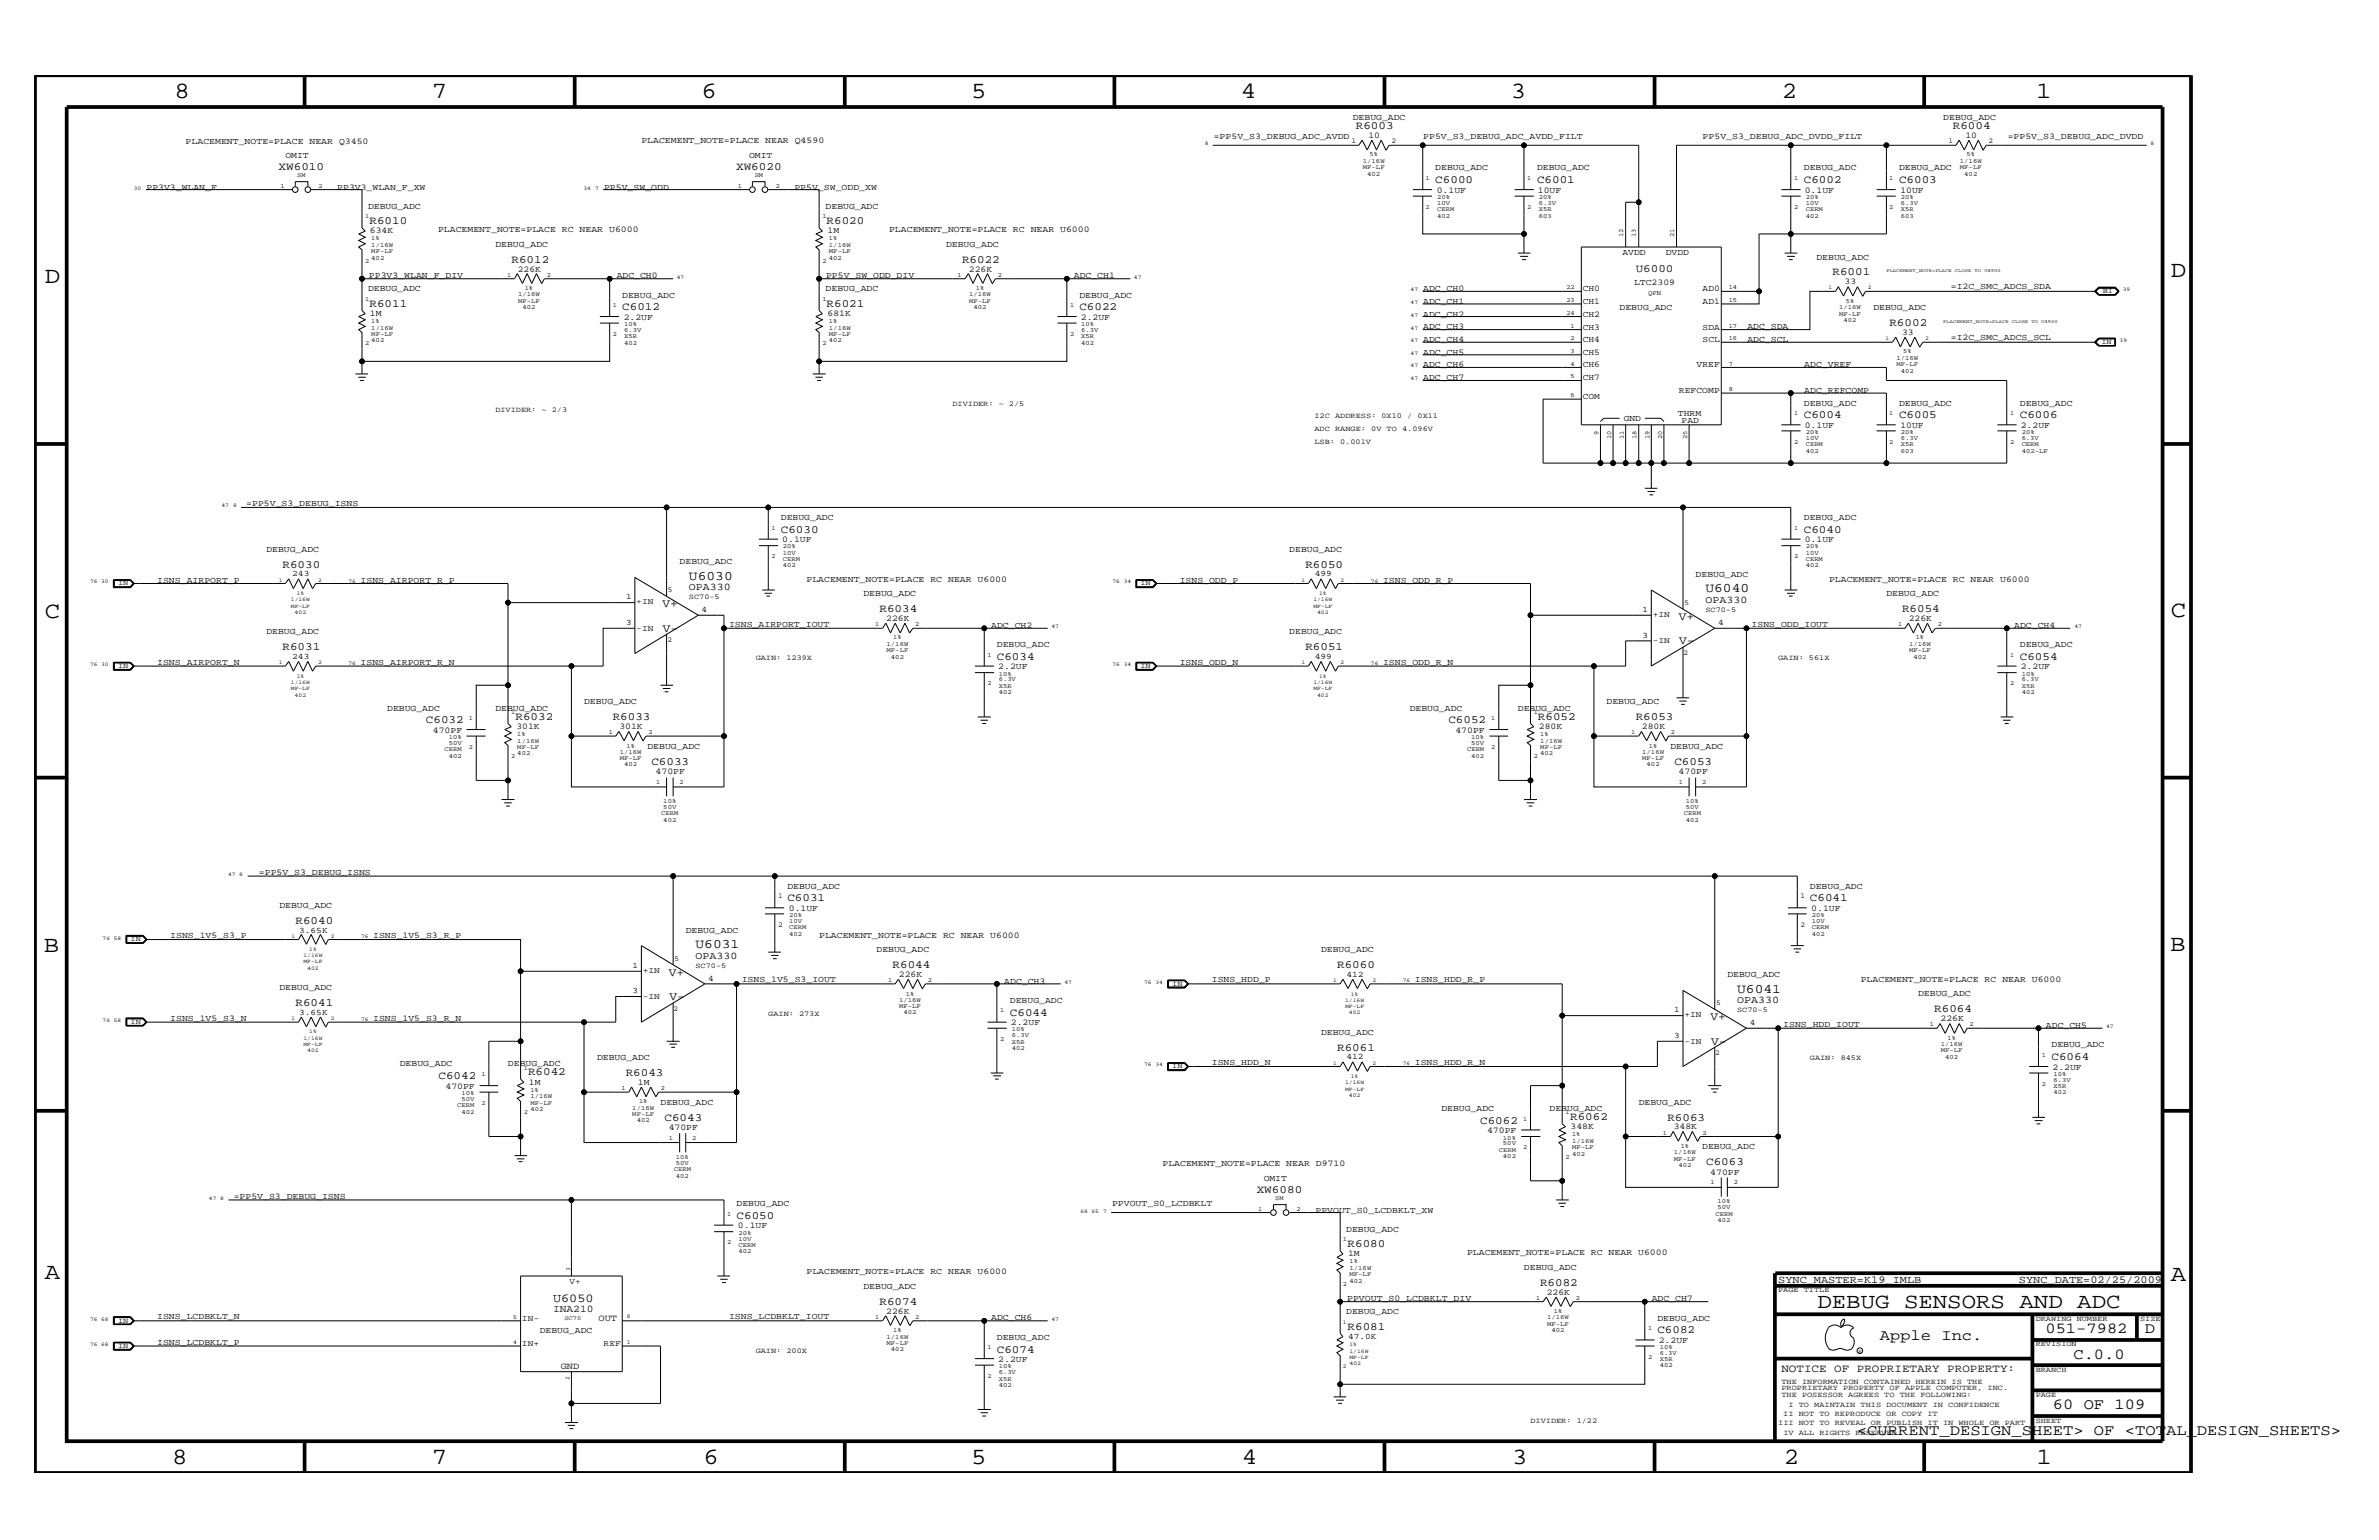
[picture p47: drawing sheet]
<svg xmlns="http://www.w3.org/2000/svg" width="432mm" height="279mm" viewBox="0 0 432 279" stroke-linecap="round" stroke-linejoin="round" font-family="sans-serif">
<defs><g id="words">
<g font-size="4.2">
<text x="31.7" y="17.8">8</text>
<text x="78.4" y="17.8">7</text>
<text x="127.3" y="17.8">6</text>
<text x="176.3" y="17.8">5</text>
<text x="225.2" y="17.8">4</text>
<text x="274.2" y="17.8">3</text>
<text x="323.4" y="17.8">2</text>
<text x="369.6" y="17.8">1</text>
<text x="8.1" y="51.3">D</text>
<text x="394" y="50.3">D</text>
<text x="8.1" y="112.1">C</text>
<text x="394" y="111.9">C</text>
<text x="8" y="172.7">B</text>
<text x="393.9" y="172.5">B</text>
<text x="8.1" y="232">A</text>
<text x="394" y="232.4">A</text>
<text x="31.2" y="265.6">8</text>
<text x="78.4" y="265.6">7</text>
<text x="127.7" y="265.6">6</text>
<text x="176.3" y="265.6">5</text>
<text x="225.4" y="265.6">4</text>
<text x="274.5" y="265.6">3</text>
<text x="323.8" y="265.6">2</text>
<text x="369.7" y="265.6">1</text>
</g>
<text font-size="3.9" x="329.9" y="237.3">DEBUG SENSORS AND ADC</text>
<g font-size="2.8">
<text x="341.2" y="243.1">Apple Inc.</text>
<text x="371.3" y="241.9">051-7982</text>
<text x="389.3" y="241.9">D</text>
<text x="376.3" y="246.5">C.0.0</text>
<text x="372.6" y="255.7">60 OF 109</text>
<text x="337.1" y="260.4">&lt;CURRENT_DESIGN_SHEET&gt; OF &lt;TOTAL_DESIGN_SHEETS&gt;</text>
</g>
<g font-size="2.4">
<text x="125.1" y="105.2">U6030</text>
<text x="309.5" y="107.5">U6040</text>
<text x="126.2" y="172.1">U6031</text>
<text x="315.3" y="180.1">U6041</text>
</g>
<text font-size="2.2" x="100.4" y="236.2">U6050</text>
<g font-size="2.1">
<text x="120.2" y="110.2">V+</text>
<text x="304.7" y="112.5">V+</text>
<text x="120.3" y="114.6">V-</text>
<text x="304.8" y="116.9">V-</text>
<text x="121.4" y="177.1">V+</text>
<text x="121.5" y="181.4">V-</text>
<text x="310.5" y="185.1">V+</text>
<text x="310.6" y="189.5">V-</text>
</g>
<g font-size="2">
<text x="246.1" y="23.5">R6003</text>
<text x="354.5" y="23.5">R6004</text>
<text x="50.5" y="30.8">XW6010</text>
<text x="133.6" y="30.8">XW6020</text>
<text x="260.5" y="33.2">C6000</text>
<text x="279" y="33.2">C6001</text>
<text x="327.4" y="33.2">C6002</text>
<text x="344.7" y="33.2">C6003</text>
<text x="67.1" y="40.7">R6010</text>
<text x="150" y="40.7">R6020</text>
<text x="92.8" y="47.7">R6012</text>
<text x="174.6" y="47.7">R6022</text>
<text x="296.9" y="49.4">U6000</text>
<text x="332.6" y="50">R6001</text>
<text x="67.1" y="55.7">R6011</text>
<text x="112.9" y="56.3">C6012</text>
<text x="150" y="55.7">R6021</text>
<text x="195.9" y="56.3">C6022</text>
<text x="342.9" y="59.2">R6002</text>
<text x="327.4" y="75.9">C6004</text>
<text x="344.7" y="75.9">C6005</text>
<text x="366.6" y="75.9">C6006</text>
<text x="141.7" y="96.6">C6030</text>
<text x="327.4" y="96.6">C6040</text>
<text x="51.3" y="103">R6030</text>
<text x="236.9" y="103">R6050</text>
<text x="159.6" y="111.1">R6034</text>
<text x="345.2" y="111.1">R6054</text>
<text x="51.3" y="118">R6031</text>
<text x="180.9" y="119.7">C6034</text>
<text x="236.9" y="118">R6051</text>
<text x="366.6" y="119.7">C6054</text>
<text x="77.3" y="131.3">C6032</text>
<text x="93.6" y="130.6">R6032</text>
<text x="111.2" y="130.7">R6033</text>
<text x="262.9" y="131.3">C6052</text>
<text x="279.1" y="130.6">R6052</text>
<text x="296.9" y="130.7">R6053</text>
<text x="118.2" y="138.7">C6033</text>
<text x="303.9" y="138.7">C6053</text>
<text x="53.6" y="167.6">R6040</text>
<text x="142.9" y="163.5">C6031</text>
<text x="328.5" y="163.5">C6041</text>
<text x="162" y="175.6">R6044</text>
<text x="242.7" y="175.6">R6060</text>
<text x="53.6" y="182.6">R6041</text>
<text x="183.3" y="184.3">C6044</text>
<text x="351.1" y="183.7">R6064</text>
<text x="242.7" y="190.6">R6061</text>
<text x="79.6" y="195.8">C6042</text>
<text x="95.8" y="195.1">R6042</text>
<text x="113.6" y="195.2">R6043</text>
<text x="372.4" y="192.3">C6064</text>
<text x="120.6" y="203.3">C6043</text>
<text x="268.6" y="203.9">C6062</text>
<text x="285" y="203.1">R6062</text>
<text x="302.6" y="203.3">R6063</text>
<text x="309.7" y="211.4">C6063</text>
<text x="133.7" y="221.2">C6050</text>
<text x="228.1" y="216.4">XW6080</text>
<text x="244.6" y="226.3">R6080</text>
<text x="279.5" y="233.3">R6082</text>
<text x="159.6" y="236.8">R6074</text>
<text x="180.9" y="245.4">C6074</text>
<text x="244.6" y="241.2">R6081</text>
<text x="300.8" y="241.9">C6082</text>
<text x="323.3" y="248.9">NOTICE OF PROPRIETARY PROPERTY:</text>
</g>
<g font-size="1.9">
<text x="125.1" y="107">OPA330</text>
<text x="309.5" y="109.3">OPA330</text>
<text x="126.2" y="173.9">OPA330</text>
<text x="315.3" y="182">OPA330</text>
<text x="322.7" y="232.7">SYNC_MASTER=K19_IMLB</text>
<text x="366.4" y="232.7">SYNC_DATE=02/25/2009</text>
<text x="100.4" y="238.1">INA210</text>
</g>
<g font-size="1.7">
<text x="108.6" y="239.7">OUT</text>
<text x="101.8" y="248.4">GND</text>
</g>
<g font-size="1.6">
<text x="245.5" y="21.7">DEBUG_ADC</text>
<text x="352.7" y="21.7">DEBUG_ADC</text>
<text x="33.7" y="26.2">PLACEMENT_NOTE=PLACE NEAR Q3450</text>
<text x="51.8" y="28.6">OMIT</text>
<text x="116.4" y="26">PLACEMENT_NOTE=PLACE NEAR Q4590</text>
<text x="136" y="28.6">OMIT</text>
<text x="220.3" y="25.2">=PP5V_S3_DEBUG_ADC_AVDD</text>
<text x="248.4" y="25.1">10</text>
<text x="258.3" y="25.2">PP5V_S3_DEBUG_ADC_AVDD_FILT</text>
<text x="309" y="25.2">PP5V_S3_DEBUG_ADC_DVDD_FILT</text>
<text x="356.7" y="25.1">10</text>
<text x="364.4" y="25.2">=PP5V_S3_DEBUG_ADC_DVDD</text>
<text x="26.6" y="34.4">PP3V3_WLAN_F</text>
<text x="61.2" y="34.4">PP3V3_WLAN_F_XW</text>
<text x="109.6" y="34.4">PP5V_SW_ODD</text>
<text x="144.2" y="34.4">PP5V_SW_ODD_XW</text>
<text x="260.5" y="30.9">DEBUG_ADC</text>
<text x="260.8" y="35">0.1UF</text>
<text x="279" y="30.9">DEBUG_ADC</text>
<text x="279.1" y="35">10UF</text>
<text x="327.4" y="30.9">DEBUG_ADC</text>
<text x="327.6" y="35">0.1UF</text>
<text x="344.7" y="30.9">DEBUG_ADC</text>
<text x="344.9" y="35">10UF</text>
<text x="66.8" y="37.9">DEBUG_ADC</text>
<text x="149.9" y="37.9">DEBUG_ADC</text>
<text x="67.1" y="42.4">634K</text>
<text x="79.5" y="42.1">PLACEMENT_NOTE=PLACE RC NEAR U6000</text>
<text x="89.9" y="44.8">DEBUG_ADC</text>
<text x="150.2" y="42.4">1M</text>
<text x="161.4" y="42.1">PLACEMENT_NOTE=PLACE RC NEAR U6000</text>
<text x="171.7" y="44.8">DEBUG_ADC</text>
<text x="294.5" y="46.3">AVDD</text>
<text x="302.3" y="46.3">DVDD</text>
<text x="329.7" y="47.1">DEBUG_ADC</text>
<text x="66.8" y="52.9">DEBUG_ADC</text>
<text x="67" y="50.5">PP3V3_WLAN_F_DIV</text>
<text x="94" y="49.3">226K</text>
<text x="111.9" y="50.5">ADC_CH0</text>
<text x="149.9" y="52.9">DEBUG_ADC</text>
<text x="149.9" y="50.5">PP5V_SW_ODD_DIV</text>
<text x="175.9" y="49.3">226K</text>
<text x="194.9" y="50.5">ADC_CH1</text>
<text x="258.3" y="52.8">ADC_CH0</text>
<text x="287.3" y="52.9">CH0</text>
<text x="296.6" y="51.7">LTC2309</text>
<text x="309" y="52.9">AD0</text>
<text x="334.8" y="51.6">33</text>
<text x="354.1" y="52.4">=I2C_SMC_ADCS_SDA</text>
<text x="67.1" y="57.3">1M</text>
<text x="112.9" y="54">DEBUG_ADC</text>
<text x="113.2" y="58">2.2UF</text>
<text x="150.2" y="57.3">681K</text>
<text x="195.9" y="54">DEBUG_ADC</text>
<text x="196.2" y="58">2.2UF</text>
<text x="258.3" y="59.7">ADC_CH3</text>
<text x="258.3" y="55.1">ADC_CH1</text>
<text x="258.3" y="57.4">ADC_CH2</text>
<text x="287.3" y="55.1">CH1</text>
<text x="287.3" y="57.4">CH2</text>
<text x="287.3" y="59.8">CH3</text>
<text x="294" y="56.3">DEBUG_ADC</text>
<text x="309" y="55.1">AD1</text>
<text x="309" y="59.8">SDA</text>
<text x="317.2" y="59.7">ADC_SDA</text>
<text x="340" y="56.3">DEBUG_ADC</text>
<text x="258.3" y="64.4">ADC_CH5</text>
<text x="258.3" y="62">ADC_CH4</text>
<text x="287.3" y="62.1">CH4</text>
<text x="287.3" y="64.4">CH5</text>
<text x="309" y="62.1">SCL</text>
<text x="317.2" y="62">ADC_SCL</text>
<text x="345.2" y="60.8">33</text>
<text x="354.1" y="61.7">=I2C_SMC_ADCS_SCL</text>
<text x="258.3" y="68.9">ADC_CH7</text>
<text x="258.3" y="66.7">ADC_CH6</text>
<text x="287.3" y="66.7">CH6</text>
<text x="287.3" y="69">CH7</text>
<text x="304.7" y="71.3">REFCOMP</text>
<text x="307.9" y="66.7">VREF</text>
<text x="327.5" y="66.7">ADC_VREF</text>
<text x="327.5" y="71.2">ADC_REFCOMP</text>
<text x="287.3" y="72.4">COM</text>
<text x="294.7" y="76.4">GND</text>
<text x="304.5" y="75.5">THRM</text>
<text x="305.2" y="76.7">PAD</text>
<text x="327.4" y="73.6">DEBUG_ADC</text>
<text x="327.6" y="77.7">0.1UF</text>
<text x="344.7" y="73.6">DEBUG_ADC</text>
<text x="344.9" y="77.7">10UF</text>
<text x="366.6" y="73.6">DEBUG_ADC</text>
<text x="366.8" y="77.7">2.2UF</text>
<text x="44.7" y="91.8">=PP5V_S3_DEBUG_ISNS</text>
<text x="141.7" y="94.3">DEBUG_ADC</text>
<text x="327.4" y="94.3">DEBUG_ADC</text>
<text x="48.3" y="100.1">DEBUG_ADC</text>
<text x="142" y="98.4">0.1UF</text>
<text x="234" y="100.1">DEBUG_ADC</text>
<text x="327.6" y="98.4">0.1UF</text>
<text x="28.5" y="105.7">ISNS_AIRPORT_P</text>
<text x="65.4" y="105.7">ISNS_AIRPORT_R_P</text>
<text x="123.4" y="102.4">DEBUG_ADC</text>
<text x="146.4" y="105.5">PLACEMENT_NOTE=PLACE RC NEAR U6000</text>
<text x="214.1" y="105.7">ISNS_ODD_P</text>
<text x="251" y="105.7">ISNS_ODD_R_P</text>
<text x="307.8" y="104.8">DEBUG_ADC</text>
<text x="332" y="105.5">PLACEMENT_NOTE=PLACE RC NEAR U6000</text>
<text x="132.3" y="113.7">ISNS_AIRPORT_IOUT</text>
<text x="156.7" y="108.1">DEBUG_ADC</text>
<text x="160.9" y="112.7">226K</text>
<text x="179.9" y="113.9">ADC_CH2</text>
<text x="317.9" y="113.7">ISNS_ODD_IOUT</text>
<text x="342.4" y="108.1">DEBUG_ADC</text>
<text x="346.5" y="112.7">226K</text>
<text x="365.6" y="113.9">ADC_CH4</text>
<text x="48.3" y="115.1">DEBUG_ADC</text>
<text x="180.9" y="117.4">DEBUG_ADC</text>
<text x="234" y="115.1">DEBUG_ADC</text>
<text x="366.6" y="117.4">DEBUG_ADC</text>
<text x="28.5" y="120.7">ISNS_AIRPORT_N</text>
<text x="65.4" y="120.7">ISNS_AIRPORT_R_N</text>
<text x="181.2" y="121.4">2.2UF</text>
<text x="214.1" y="120.7">ISNS_ODD_N</text>
<text x="251" y="120.7">ISNS_ODD_R_N</text>
<text x="366.8" y="121.4">2.2UF</text>
<text x="70.3" y="129">DEBUG_ADC</text>
<text x="89.9" y="129">DEBUG_ADC</text>
<text x="106" y="127.8">DEBUG_ADC</text>
<text x="255.9" y="129">DEBUG_ADC</text>
<text x="275.5" y="129">DEBUG_ADC</text>
<text x="291.6" y="127.8">DEBUG_ADC</text>
<text x="78.6" y="133">470PF</text>
<text x="93.7" y="132.3">301K</text>
<text x="112.4" y="132.3">301K</text>
<text x="117.5" y="135.8">DEBUG_ADC</text>
<text x="264.2" y="133">470PF</text>
<text x="279.3" y="132.3">280K</text>
<text x="298" y="132.3">280K</text>
<text x="303.2" y="135.8">DEBUG_ADC</text>
<text x="119" y="140.5">470PF</text>
<text x="304.7" y="140.5">470PF</text>
<text x="47" y="158.7">=PP5V_S3_DEBUG_ISNS</text>
<text x="142.9" y="161.2">DEBUG_ADC</text>
<text x="328.5" y="161.2">DEBUG_ADC</text>
<text x="50.7" y="164.7">DEBUG_ADC</text>
<text x="143.2" y="165.2">0.1UF</text>
<text x="328.8" y="165.2">0.1UF</text>
<text x="30.9" y="170.2">ISNS_1V5_S3_P</text>
<text x="67.7" y="170.2">ISNS_1V5_S3_R_P</text>
<text x="124.5" y="169.3">DEBUG_ADC</text>
<text x="148.7" y="170.1">PLACEMENT_NOTE=PLACE RC NEAR U6000</text>
<text x="159.1" y="172.7">DEBUG_ADC</text>
<text x="239.8" y="172.7">DEBUG_ADC</text>
<text x="50.7" y="179.7">DEBUG_ADC</text>
<text x="134.6" y="178.3">ISNS_1V5_S3_IOUT</text>
<text x="163.2" y="177.2">226K</text>
<text x="182.3" y="178.5">ADC_CH3</text>
<text x="220" y="178.3">ISNS_HDD_P</text>
<text x="256.8" y="178.3">ISNS_HDD_R_P</text>
<text x="313.5" y="177.3">DEBUG_ADC</text>
<text x="337.7" y="178.2">PLACEMENT_NOTE=PLACE RC NEAR U6000</text>
<text x="30.9" y="185.2">ISNS_1V5_S3_N</text>
<text x="67.7" y="185.2">ISNS_1V5_S3_R_N</text>
<text x="183.3" y="182">DEBUG_ADC</text>
<text x="348.1" y="180.8">DEBUG_ADC</text>
<text x="352.2" y="185.3">226K</text>
<text x="183.5" y="186">2.2UF</text>
<text x="239.8" y="187.7">DEBUG_ADC</text>
<text x="323.7" y="186.4">ISNS_HDD_IOUT</text>
<text x="371.3" y="186.5">ADC_CH5</text>
<text x="372.4" y="190">DEBUG_ADC</text>
<text x="72.6" y="193.5">DEBUG_ADC</text>
<text x="80.9" y="197.6">470PF</text>
<text x="92.2" y="193.5">DEBUG_ADC</text>
<text x="96" y="196.9">1M</text>
<text x="108.4" y="192.3">DEBUG_ADC</text>
<text x="115.8" y="196.9">1M</text>
<text x="220" y="193.2">ISNS_HDD_N</text>
<text x="256.8" y="193.2">ISNS_HDD_R_N</text>
<text x="372.5" y="194.1">2.2UF</text>
<text x="119.9" y="200.4">DEBUG_ADC</text>
<text x="261.6" y="201.5">DEBUG_ADC</text>
<text x="281.3" y="201.5">DEBUG_ADC</text>
<text x="297.4" y="200.4">DEBUG_ADC</text>
<text x="121.4" y="205">470PF</text>
<text x="269.9" y="205.6">470PF</text>
<text x="285.1" y="204.9">348K</text>
<text x="303.8" y="204.9">348K</text>
<text x="308.9" y="208.5">DEBUG_ADC</text>
<text x="211" y="211.6">PLACEMENT_NOTE=PLACE NEAR D9710</text>
<text x="229.4" y="214.2">OMIT</text>
<text x="310.4" y="213.1">470PF</text>
<text x="42.4" y="217.5">=PP5V_S3_DEBUG_ISNS</text>
<text x="133.7" y="218.9">DEBUG_ADC</text>
<text x="201.8" y="218.8">PPVOUT_S0_LCDBKLT</text>
<text x="238.8" y="220">PPVOUT_S0_LCDBKLT_XW</text>
<text x="133.9" y="222.9">0.1UF</text>
<text x="244.3" y="223.5">DEBUG_ADC</text>
<text x="244.7" y="228">1M</text>
<text x="266.3" y="227.7">PLACEMENT_NOTE=PLACE RC NEAR U6000</text>
<text x="146.4" y="231.2">PLACEMENT_NOTE=PLACE RC NEAR U6000</text>
<text x="156.7" y="233.9">DEBUG_ADC</text>
<text x="276.6" y="230.4">DEBUG_ADC</text>
<text x="28.5" y="239.4">ISNS_LCDBKLT_N</text>
<text x="132.3" y="239.4">ISNS_LCDBKLT_IOUT</text>
<text x="160.9" y="238.4">226K</text>
<text x="179.9" y="239.6">ADC_CH6</text>
<text x="244.3" y="238.4">DEBUG_ADC</text>
<text x="244.5" y="236.1">PPVOUT_S0_LCDBKLT_DIV</text>
<text x="280.8" y="234.9">226K</text>
<text x="299.8" y="236.1">ADC_CH7</text>
<text x="300.8" y="239.6">DEBUG_ADC</text>
<text x="28.5" y="244">ISNS_LCDBKLT_P</text>
<text x="98" y="241.9">DEBUG_ADC</text>
<text x="180.9" y="243.1">DEBUG_ADC</text>
<text x="301.1" y="243.6">2.2UF</text>
<text x="181.2" y="247.1">2.2UF</text>
</g>
<g font-size="1.5">
<text x="53" y="104.6">243</text>
<text x="238.6" y="104.6">499</text>
<text x="113.6" y="113.4">3</text>
<text x="113.6" y="108.7">1</text>
<text x="115.5" y="109.7">+IN</text>
<text x="127.3" y="111.1">4</text>
<text x="298.1" y="111.1">1</text>
<text x="300" y="112">+IN</text>
<text x="311.8" y="113.4">4</text>
<text x="53" y="119.6">243</text>
<text x="115.5" y="114.4">-IN</text>
<text x="238.6" y="119.6">499</text>
<text x="298.1" y="115.7">3</text>
<text x="300" y="116.7">-IN</text>
<text x="54.3" y="169.2">3.65K</text>
<text x="114.8" y="175.6">1</text>
<text x="116.7" y="176.6">+IN</text>
<text x="128.5" y="177.9">4</text>
<text x="244.4" y="177.2">412</text>
<text x="54.3" y="184.2">3.65K</text>
<text x="114.8" y="180.2">3</text>
<text x="116.7" y="181.3">-IN</text>
<text x="303.9" y="183.7">1</text>
<text x="305.7" y="184.6">+IN</text>
<text x="303.9" y="188.3">3</text>
<text x="305.7" y="189.3">-IN</text>
<text x="317.6" y="186">4</text>
<text x="244.4" y="192.2">412</text>
<text x="103.4" y="232.9">V+</text>
<text x="94.7" y="239.6">IN-</text>
<text x="94.7" y="244.2">IN+</text>
<text x="109.6" y="244.2">REF</text>
<text x="244.7" y="242.9">47.0K</text>
</g>
<g font-size="1.4">
<text x="245.3" y="26">1</text>
<text x="252.6" y="26">2</text>
<text x="353.7" y="26">1</text>
<text x="360.9" y="26">2</text>
<text x="381.7" y="53.2">BI</text>
<text x="381.4" y="62.4">IN</text>
<text x="89.9" y="74.8">DIVIDER: ~ 2/3</text>
<text x="172.9" y="73.6">DIVIDER: ~ 2/5</text>
<text x="238.6" y="75.9">I2C ADDRESS: 0X10 / 0X11</text>
<text x="238.6" y="80.5">LSB: 0.001V</text>
<text x="238.6" y="78.2">ADC RANGE: 0V TO 4.096V</text>
<text x="21.4" y="106.2">IN</text>
<text x="121.2" y="107.5">5</text>
<text x="207" y="106.2">IN</text>
<text x="125.1" y="108.7">SC70-5</text>
<text x="305.7" y="109.8">5</text>
<text x="309.5" y="111.1">SC70-5</text>
<text x="121.2" y="116.5">2</text>
<text x="137.2" y="119.7">GAIN: 1239X</text>
<text x="305.6" y="118.9">2</text>
<text x="322.7" y="119.7">GAIN: 561X</text>
<text x="21.4" y="121.2">IN</text>
<text x="207" y="121.2">IN</text>
<text x="141.2" y="162.9">1</text>
<text x="326.8" y="162.9">1</text>
<text x="23.7" y="170.8">IN</text>
<text x="141.2" y="168.2">2</text>
<text x="326.8" y="168.2">2</text>
<text x="122.4" y="174.4">5</text>
<text x="126.2" y="175.6">SC70-5</text>
<text x="212.8" y="178.8">IN</text>
<text x="23.7" y="185.8">IN</text>
<text x="122.3" y="183.4">2</text>
<text x="139.4" y="184.3">GAIN: 273X</text>
<text x="311.5" y="182.4">5</text>
<text x="315.3" y="183.7">SC70-5</text>
<text x="311.3" y="191.5">2</text>
<text x="212.8" y="193.8">IN</text>
<text x="328.5" y="192.3">GAIN: 845X</text>
<text x="21.4" y="240">IN</text>
<text x="322.7" y="234.4">PAGE TITLE</text>
<text x="369.5" y="239.6">DRAWING NUMBER</text>
<text x="388.5" y="239.6">SIZE</text>
<text x="21.4" y="244.5">IN</text>
<text x="137.2" y="245.4">GAIN: 200X</text>
<text x="369.5" y="244.2">REVISION</text>
<text x="323.3" y="251.1">THE INFORMATION CONTAINED HEREIN IS THE</text>
<text x="369.5" y="248.9">BRANCH</text>
<text x="323.3" y="253.4">THE POSESSOR AGREES TO THE FOLLOWING:</text>
<text x="323.3" y="252.3">PROPRIETARY PROPERTY OF APPLE COMPUTER, INC.</text>
<text x="323.7" y="256.9">II NOT TO REPRODUCE OR COPY IT</text>
<text x="324.6" y="255.2">I TO MAINTAIN THIS DOCUMENT IN CONFIDENCE</text>
<text x="369.5" y="253.4">PAGE</text>
<text x="277.8" y="258.1">DIVIDER: 1/22</text>
<text x="322.7" y="258.6">III NOT TO REVEAL OR PUBLISH IT IN WHOLE OR PART</text>
<text x="323.7" y="260.4">IV ALL RIGHTS RESERVED</text>
<text x="369.5" y="258.1">SHEET</text>
</g>
<g font-size="1.2">
<text x="247.4" y="29.6">1/16W</text>
<text x="248.6" y="28.4">5%</text>
<text x="355.7" y="29.6">1/16W</text>
<text x="357" y="28.4">5%</text>
<text x="50.9" y="34.1">1</text>
<text x="53.9" y="32.1">SM</text>
<text x="57.8" y="34.1">2</text>
<text x="133.9" y="34.1">1</text>
<text x="137" y="32.1">SM</text>
<text x="140.8" y="34.1">2</text>
<text x="247.4" y="30.7">MF-LF</text>
<text x="248.2" y="31.9">402</text>
<text x="258.7" y="32.7">1</text>
<text x="277.2" y="32.7">1</text>
<text x="325.6" y="32.7">1</text>
<text x="342.9" y="32.7">1</text>
<text x="355.7" y="30.7">MF-LF</text>
<text x="356.5" y="31.9">402</text>
<text x="66.3" y="39.6">1</text>
<text x="149.3" y="39.6">1</text>
<text x="258.7" y="37.9">2</text>
<text x="260.9" y="38.3">CERM</text>
<text x="260.9" y="39.5">402</text>
<text x="260.9" y="37.2">10V</text>
<text x="260.9" y="36.1">20%</text>
<text x="277.2" y="37.9">2</text>
<text x="279.3" y="37.2">6.3V</text>
<text x="279.3" y="38.3">X5R</text>
<text x="279.3" y="39.5">603</text>
<text x="279.3" y="36.1">20%</text>
<text x="325.6" y="37.9">2</text>
<text x="327.7" y="37.2">10V</text>
<text x="327.7" y="36.1">20%</text>
<text x="327.7" y="39.5">402</text>
<text x="327.7" y="38.3">CERM</text>
<text x="342.9" y="37.9">2</text>
<text x="345" y="39.5">603</text>
<text x="345" y="38.3">X5R</text>
<text x="345" y="37.2">6.3V</text>
<text x="345" y="36.1">20%</text>
<text x="66.3" y="47.7">2</text>
<text x="67.4" y="45.9">MF-LF</text>
<text x="67.4" y="44.8">1/16W</text>
<text x="67.4" y="43.6">1%</text>
<text x="67.4" y="47.1">402</text>
<text x="149.3" y="47.7">2</text>
<text x="150.5" y="47.1">402</text>
<text x="150.5" y="44.8">1/16W</text>
<text x="150.5" y="45.9">MF-LF</text>
<text x="150.5" y="43.6">1%</text>
<text x="294.6" y="43" transform="rotate(-90 294.6 43)">12</text>
<text x="296.9" y="43" transform="rotate(-90 296.9 43)">13</text>
<text x="303.9" y="43" transform="rotate(-90 303.9 43)">21</text>
<text x="92" y="50.2">1</text>
<text x="94" y="53.8">1/16W</text>
<text x="95.2" y="52.6">1%</text>
<text x="99.2" y="50.2">2</text>
<text x="173.8" y="50.2">1</text>
<text x="175.9" y="53.8">1/16W</text>
<text x="177.1" y="52.6">1%</text>
<text x="181.1" y="50.2">2</text>
<text x="284.3" y="52.5">22</text>
<text x="299.1" y="53.5">QFN</text>
<text x="313.8" y="52.5">14</text>
<text x="66.3" y="54.6">1</text>
<text x="67.4" y="58.6">1%</text>
<text x="67.4" y="59.8">1/16W</text>
<text x="94" y="54.9">MF-LF</text>
<text x="94.8" y="56.1">402</text>
<text x="111.3" y="55.7">1</text>
<text x="113.3" y="59.2">10%</text>
<text x="149.3" y="54.6">1</text>
<text x="150.5" y="58.6">1%</text>
<text x="150.5" y="59.8">1/16W</text>
<text x="175.9" y="54.9">MF-LF</text>
<text x="176.7" y="56.1">402</text>
<text x="194.2" y="55.7">1</text>
<text x="196.3" y="59.2">10%</text>
<text x="284.3" y="54.8">23</text>
<text x="284.3" y="57.1">24</text>
<text x="285.1" y="59.5">1</text>
<text x="313.8" y="54.8">15</text>
<text x="313.8" y="59.5">17</text>
<text x="333.8" y="56.1">1/16W</text>
<text x="333.8" y="57.3">MF-LF</text>
<text x="334.6" y="58.4">402</text>
<text x="335" y="54.9">5%</text>
<text x="66.3" y="62.7">2</text>
<text x="67.4" y="62.1">402</text>
<text x="67.4" y="60.9">MF-LF</text>
<text x="111.3" y="60.9">2</text>
<text x="113.3" y="60.2">6.3V</text>
<text x="113.3" y="61.4">X5R</text>
<text x="113.3" y="62.5">402</text>
<text x="149.3" y="62.7">2</text>
<text x="150.5" y="60.9">MF-LF</text>
<text x="150.5" y="62.1">402</text>
<text x="194.2" y="60.9">2</text>
<text x="196.3" y="61.4">X5R</text>
<text x="196.3" y="60.2">6.3V</text>
<text x="196.3" y="62.5">402</text>
<text x="285.1" y="61.8">2</text>
<text x="285.1" y="64">3</text>
<text x="313.8" y="61.8">16</text>
<text x="344.2" y="65.3">1/16W</text>
<text x="345.4" y="64.1">5%</text>
<text x="285.1" y="66.3">4</text>
<text x="285.1" y="68.6">5</text>
<text x="313.8" y="71">8</text>
<text x="313.8" y="66.3">7</text>
<text x="344.2" y="66.5">MF-LF</text>
<text x="345" y="67.6">402</text>
<text x="285.1" y="72.1">6</text>
<text x="325.6" y="75.3">1</text>
<text x="342.9" y="75.3">1</text>
<text x="364.8" y="75.3">1</text>
<text x="290.2" y="78.9" transform="rotate(-90 290.2 78.9)">9</text>
<text x="292.4" y="79.6" transform="rotate(-90 292.4 79.6)">10</text>
<text x="294.7" y="79.6" transform="rotate(-90 294.7 79.6)">11</text>
<text x="297" y="79.6" transform="rotate(-90 297 79.6)">18</text>
<text x="299.4" y="79.6" transform="rotate(-90 299.4 79.6)">19</text>
<text x="301.7" y="79.6" transform="rotate(-90 301.7 79.6)">20</text>
<text x="306.2" y="79.6" transform="rotate(-90 306.2 79.6)">25</text>
<text x="325.6" y="80.5">2</text>
<text x="327.7" y="79.9">10V</text>
<text x="327.7" y="78.8">20%</text>
<text x="327.7" y="82.2">402</text>
<text x="327.7" y="81">CERM</text>
<text x="342.9" y="80.5">2</text>
<text x="345" y="79.9">6.3V</text>
<text x="345" y="78.8">20%</text>
<text x="345" y="82.2">603</text>
<text x="345" y="81">X5R</text>
<text x="364.8" y="80.5">2</text>
<text x="366.9" y="78.8">20%</text>
<text x="366.9" y="79.9">6.3V</text>
<text x="366.9" y="82.2">402-LF</text>
<text x="366.9" y="81">CERM</text>
<text x="140" y="96.1">1</text>
<text x="140" y="101.3">2</text>
<text x="142.1" y="101.7">CERM</text>
<text x="142.1" y="99.5">20%</text>
<text x="142.1" y="100.6">10V</text>
<text x="325.6" y="96.1">1</text>
<text x="325.6" y="101.3">2</text>
<text x="327.7" y="101.7">CERM</text>
<text x="327.7" y="100.6">10V</text>
<text x="327.7" y="99.5">20%</text>
<text x="142.1" y="102.9">402</text>
<text x="327.7" y="102.9">402</text>
<text x="158.8" y="113.6">1</text>
<text x="166.1" y="113.6">2</text>
<text x="344.5" y="113.6">1</text>
<text x="351.7" y="113.6">2</text>
<text x="160.9" y="117.2">1/16W</text>
<text x="160.9" y="118.3">MF-LF</text>
<text x="161.7" y="119.5">402</text>
<text x="162.1" y="116">1%</text>
<text x="179.2" y="119.2">1</text>
<text x="346.5" y="118.3">MF-LF</text>
<text x="346.5" y="117.2">1/16W</text>
<text x="347.3" y="119.5">402</text>
<text x="347.7" y="116">1%</text>
<text x="364.8" y="119.2">1</text>
<text x="179.2" y="124.3">2</text>
<text x="181.3" y="123.6">6.3V</text>
<text x="181.3" y="122.6">10%</text>
<text x="181.3" y="124.8">X5R</text>
<text x="181.3" y="125.9">402</text>
<text x="364.8" y="124.3">2</text>
<text x="366.9" y="122.6">10%</text>
<text x="366.9" y="124.8">X5R</text>
<text x="366.9" y="123.6">6.3V</text>
<text x="366.9" y="125.9">402</text>
<text x="85.1" y="130.7">1</text>
<text x="92.8" y="129.5">1</text>
<text x="270.7" y="130.7">1</text>
<text x="278.4" y="129.5">1</text>
<text x="80.7" y="136.3">CERM</text>
<text x="81.4" y="137.4">402</text>
<text x="81.4" y="134.1">10%</text>
<text x="81.4" y="135.2">50V</text>
<text x="85.1" y="135.8">2</text>
<text x="92.8" y="137.6">2</text>
<text x="93.9" y="134.7">1/16W</text>
<text x="93.9" y="133.5">1%</text>
<text x="93.9" y="137">402</text>
<text x="93.9" y="135.8">MF-LF</text>
<text x="110.5" y="133.2">1</text>
<text x="112.5" y="136.8">1/16W</text>
<text x="112.5" y="138">MF-LF</text>
<text x="113.7" y="135.7">1%</text>
<text x="117.7" y="133.2">2</text>
<text x="266.3" y="136.3">CERM</text>
<text x="267" y="135.2">50V</text>
<text x="267" y="134.1">10%</text>
<text x="267" y="137.4">402</text>
<text x="270.7" y="135.8">2</text>
<text x="278.4" y="137.6">2</text>
<text x="279.6" y="133.5">1%</text>
<text x="279.6" y="135.8">MF-LF</text>
<text x="279.6" y="137">402</text>
<text x="279.6" y="134.7">1/16W</text>
<text x="296.1" y="133.2">1</text>
<text x="298.1" y="138">MF-LF</text>
<text x="298.1" y="136.8">1/16W</text>
<text x="299.3" y="135.7">1%</text>
<text x="303.3" y="133.2">2</text>
<text x="113.3" y="139.1">402</text>
<text x="119.1" y="142.2">1</text>
<text x="123.4" y="142.2">2</text>
<text x="298.9" y="139.1">402</text>
<text x="304.7" y="142.2">1</text>
<text x="308.9" y="142.2">2</text>
<text x="120" y="147.9">CERM</text>
<text x="120.4" y="149.1">402</text>
<text x="120.4" y="145.7">10%</text>
<text x="120.4" y="146.8">50V</text>
<text x="305.6" y="147.9">CERM</text>
<text x="306" y="146.8">50V</text>
<text x="306" y="149.1">402</text>
<text x="306" y="145.7">10%</text>
<text x="143.3" y="167.4">10V</text>
<text x="143.3" y="166.4">20%</text>
<text x="328.8" y="166.4">20%</text>
<text x="328.8" y="167.4">10V</text>
<text x="143.3" y="169.8">402</text>
<text x="143.3" y="168.6">CERM</text>
<text x="328.8" y="169.8">402</text>
<text x="328.8" y="168.6">CERM</text>
<text x="161.2" y="178.2">1</text>
<text x="168.4" y="178.2">2</text>
<text x="163.2" y="182.9">MF-LF</text>
<text x="163.2" y="181.7">1/16W</text>
<text x="164" y="184">402</text>
<text x="164.4" y="180.6">1%</text>
<text x="181.5" y="183.7">1</text>
<text x="181.5" y="188.9">2</text>
<text x="183.6" y="187.1">10%</text>
<text x="183.6" y="190.5">402</text>
<text x="183.6" y="189.3">X5R</text>
<text x="183.6" y="188.2">6.3V</text>
<text x="350.3" y="186.2">1</text>
<text x="352.3" y="191">MF-LF</text>
<text x="352.3" y="189.8">1/16W</text>
<text x="353.5" y="188.7">1%</text>
<text x="357.5" y="186.2">2</text>
<text x="370.6" y="191.8">1</text>
<text x="87.4" y="195.2">1</text>
<text x="95.1" y="194.1">1</text>
<text x="112.8" y="197.7">1</text>
<text x="120" y="197.7">2</text>
<text x="353.1" y="192.1">402</text>
<text x="370.6" y="197">2</text>
<text x="372.7" y="196.3">6.3V</text>
<text x="372.7" y="195.2">10%</text>
<text x="372.7" y="197.4">X5R</text>
<text x="83" y="200.9">CERM</text>
<text x="83.7" y="198.7">10%</text>
<text x="83.7" y="202">402</text>
<text x="83.7" y="199.8">50V</text>
<text x="87.4" y="200.4">2</text>
<text x="95.1" y="202.1">2</text>
<text x="96.3" y="201.5">402</text>
<text x="96.3" y="199.2">1/16W</text>
<text x="96.3" y="198.1">1%</text>
<text x="96.3" y="200.4">MF-LF</text>
<text x="114.8" y="201.4">1/16W</text>
<text x="114.8" y="202.5">MF-LF</text>
<text x="115.6" y="203.7">402</text>
<text x="116" y="200.2">1%</text>
<text x="276.4" y="203.3">1</text>
<text x="284.1" y="202.1">1</text>
<text x="372.7" y="198.6">402</text>
<text x="121.4" y="206.8">1</text>
<text x="125.6" y="206.8">2</text>
<text x="272" y="209">CERM</text>
<text x="272.8" y="207.8">50V</text>
<text x="272.8" y="206.8">10%</text>
<text x="276.4" y="208.5">2</text>
<text x="285.3" y="206.2">1%</text>
<text x="285.3" y="208.5">MF-LF</text>
<text x="285.3" y="207.3">1/16W</text>
<text x="285.3" y="209.7">402</text>
<text x="301.8" y="205.9">1</text>
<text x="303.8" y="209.4">1/16W</text>
<text x="305.1" y="208.2">1%</text>
<text x="309" y="205.9">2</text>
<text x="122.3" y="212.5">CERM</text>
<text x="122.7" y="213.6">402</text>
<text x="122.7" y="211.4">50V</text>
<text x="122.7" y="210.3">10%</text>
<text x="272.8" y="210.1">402</text>
<text x="284.1" y="210.3">2</text>
<text x="303.8" y="210.6">MF-LF</text>
<text x="304.6" y="211.7">402</text>
<text x="310.5" y="214.8">1</text>
<text x="314.7" y="214.8">2</text>
<text x="132" y="220.6">1</text>
<text x="228.4" y="219.7">1</text>
<text x="231.5" y="217.7">SM</text>
<text x="235.3" y="219.7">2</text>
<text x="311.4" y="220.6">CERM</text>
<text x="311.7" y="218.3">10%</text>
<text x="311.7" y="221.8">402</text>
<text x="311.7" y="219.4">50V</text>
<text x="132" y="225.7">2</text>
<text x="134" y="227.4">402</text>
<text x="134" y="224.1">20%</text>
<text x="134" y="226.3">CERM</text>
<text x="134" y="225.1">10V</text>
<text x="243.8" y="225.2">1</text>
<text x="243.8" y="233.3">2</text>
<text x="244.9" y="231.5">MF-LF</text>
<text x="244.9" y="232.7">402</text>
<text x="244.9" y="230.4">1/16W</text>
<text x="244.9" y="229.2">1%</text>
<text x="158.8" y="239.3">1</text>
<text x="166.1" y="239.3">2</text>
<text x="278.8" y="235.8">1</text>
<text x="280.8" y="239.4">1/16W</text>
<text x="282" y="238.2">1%</text>
<text x="286" y="235.8">2</text>
<text x="160.9" y="242.9">1/16W</text>
<text x="160.9" y="244">MF-LF</text>
<text x="161.7" y="245.1">402</text>
<text x="162.1" y="241.7">1%</text>
<text x="179.2" y="244.8">1</text>
<text x="280.8" y="240.6">MF-LF</text>
<text x="281.6" y="241.7">402</text>
<text x="299.1" y="241.3">1</text>
<text x="301.2" y="245.8">6.3V</text>
<text x="301.2" y="244.8">10%</text>
<text x="179.2" y="250">2</text>
<text x="181.3" y="249.3">6.3V</text>
<text x="181.3" y="248.3">10%</text>
<text x="181.3" y="250.5">X5R</text>
<text x="181.3" y="251.6">402</text>
<text x="299.1" y="246.5">2</text>
<text x="301.2" y="247">X5R</text>
<text x="301.2" y="248.1">402</text>
</g>
<g font-size="1.1">
<text x="103.5" y="230.7" transform="rotate(-90 103.5 230.7)">3</text>
<text x="93.1" y="239.3">5</text>
<text x="102.4" y="239.5">SC70</text>
<text x="113.8" y="239.1">6</text>
<text x="93.1" y="243.9">4</text>
<text x="113.8" y="243.9">1</text>
<text x="103.4" y="250.3" transform="rotate(-90 103.4 250.3)">2</text>
</g>
<g font-size="1">
<text x="218.7" y="26.4">8</text>
<text x="390.3" y="26.4">8</text>
<text x="24.3" y="34.4">30</text>
<text x="105.9" y="34.4">34</text>
<text x="108" y="34.4">7</text>
<text x="122.9" y="50.6">47</text>
<text x="205.8" y="50.6">47</text>
<text x="256" y="52.9">47</text>
<text x="331.9" y="52.5">1</text>
<text x="339" y="52.5">2</text>
<text x="385.3" y="52.9">39</text>
<text x="256" y="57.4">47</text>
<text x="256" y="59.8">47</text>
<text x="256" y="55.1">47</text>
<text x="256" y="64.4">47</text>
<text x="256" y="62.1">47</text>
<text x="342.2" y="61.8">1</text>
<text x="349.4" y="61.8">2</text>
<text x="384.7" y="62.1">39</text>
<text x="256" y="66.7">47</text>
<text x="256" y="69">47</text>
<text x="40.2" y="92.1">47</text>
<text x="42.3" y="92.1">8</text>
<text x="16.3" y="105.9">76 30</text>
<text x="50.6" y="105.5">1</text>
<text x="53.8" y="108">1%</text>
<text x="57.7" y="105.5">2</text>
<text x="63.2" y="105.7">76</text>
<text x="201.9" y="105.9">76 34</text>
<text x="236.2" y="105.5">1</text>
<text x="239.4" y="108">1%</text>
<text x="243.3" y="105.5">2</text>
<text x="248.8" y="105.7">76</text>
<text x="52.8" y="109.1">1/16W</text>
<text x="52.8" y="110.3">MF-LF</text>
<text x="53.5" y="111.4">402</text>
<text x="190.8" y="114">47</text>
<text x="238.4" y="110.3">MF-LF</text>
<text x="238.4" y="109.1">1/16W</text>
<text x="239.1" y="111.4">402</text>
<text x="376.5" y="114">47</text>
<text x="16.3" y="120.8">76 30</text>
<text x="50.6" y="120.5">1</text>
<text x="52.8" y="124.1">1/16W</text>
<text x="52.8" y="125.3">MF-LF</text>
<text x="53.8" y="123">1%</text>
<text x="57.7" y="120.5">2</text>
<text x="63.2" y="120.7">76</text>
<text x="201.9" y="120.8">76 34</text>
<text x="236.2" y="120.5">1</text>
<text x="238.4" y="125.3">MF-LF</text>
<text x="238.4" y="124.1">1/16W</text>
<text x="239.4" y="123">1%</text>
<text x="243.3" y="120.5">2</text>
<text x="248.8" y="120.7">76</text>
<text x="53.5" y="126.4">402</text>
<text x="239.1" y="126.4">402</text>
<text x="41.4" y="158.9">47 8</text>
<text x="18.6" y="170.5">76 58</text>
<text x="52.9" y="170.1">1</text>
<text x="55.1" y="173.7">1/16W</text>
<text x="56.1" y="172.5">1%</text>
<text x="60" y="170.1">2</text>
<text x="65.5" y="170.2">76</text>
<text x="55.1" y="174.8">MF-LF</text>
<text x="55.8" y="176">402</text>
<text x="193.2" y="178.5">47</text>
<text x="207.7" y="178.5">76 34</text>
<text x="242" y="178.2">1</text>
<text x="249.1" y="178.2">2</text>
<text x="254.6" y="178.3">76</text>
<text x="18.6" y="185.4">76 58</text>
<text x="52.9" y="185.1">1</text>
<text x="60" y="185.1">2</text>
<text x="65.5" y="185.2">76</text>
<text x="244.1" y="182.9">MF-LF</text>
<text x="244.1" y="181.7">1/16W</text>
<text x="244.8" y="184">402</text>
<text x="245.2" y="180.6">1%</text>
<text x="55.1" y="188.7">1/16W</text>
<text x="55.1" y="189.8">MF-LF</text>
<text x="55.8" y="191">402</text>
<text x="56.1" y="187.5">1%</text>
<text x="382.3" y="186.5">47</text>
<text x="207.7" y="193.5">76 34</text>
<text x="242" y="193.2">1</text>
<text x="244.1" y="197.9">MF-LF</text>
<text x="244.1" y="196.7">1/16W</text>
<text x="245.2" y="195.6">1%</text>
<text x="249.1" y="193.2">2</text>
<text x="254.6" y="193.2">76</text>
<text x="244.8" y="199">402</text>
<text x="37.9" y="217.7">47 8</text>
<text x="196.1" y="220">68 65</text>
<text x="200.2" y="220">7</text>
<text x="16.3" y="239.6">76 68</text>
<text x="190.8" y="239.6">47</text>
<text x="16.3" y="244.2">76 68</text>
<text x="243.8" y="240.2">1</text>
<text x="244.9" y="244.2">1%</text>
<text x="244.9" y="245.4">1/16W</text>
<text x="243.8" y="248.3">2</text>
<text x="244.9" y="246.5">MF-LF</text>
<text x="244.9" y="247.7">402</text>
</g>
<text font-size=".9" x="337.3" y="245.4">R</text>
<g font-size=".8">
<text x="342.4" y="49.4">PLACEMENT_NOTE=PLACE</text>
<text x="354.8" y="49.4">CLOSE</text>
<text x="358.4" y="49.4">TO</text>
<text x="360.2" y="49.4">U4900</text>
<text x="352.7" y="58.6">PLACEMENT_NOTE=PLACE</text>
<text x="365.2" y="58.6">CLOSE</text>
<text x="368.7" y="58.6">TO</text>
<text x="370.5" y="58.6">U4900</text>
</g>
</g></defs>
<g fill="none" stroke="#000" stroke-width=".18">
<path d="M26.5 34.4h26.5M53.6 33.8v-.8h2.3v.8M56.5 34.4h9.2v6.9l.6 .6-1.2 .5 1.2 .6-1.2 .6 1.2 .6-1.2 .6 .6 .5v11l.6 .6-1.2 .5 1.2 .6-1.2 .6 1.2 .6-1.2 .6 .6 .5v5.3h45v-7M109.5 34.4h26.5M136.6 33.8v-.8h2.3v.8M139.4 34.4h9.3v6.9l.6 .6-1.2 .5 1.2 .6-1.2 .6 1.2 .6-1.2 .6 .6 .5v5.3h26.5l.6-1 .8 1.8 .9-1.8 .9 1.8 .8-1.8 .9 1.8M220.1 26.4h26.5l.6-1 1 1.8 .8-1.8 .9 1.8 .8-1.8 .8 1.8M251.5 27.3l.6-.9h6.1v8M256.5 35.6h3.4M256.5 34.4h3.4M258.2 35.6v6.8h18.4v-6.8M258.2 26.4h18.4v8"/>
<path d="M274.9 35.6h3.5M274.9 34.4h3.5M276.6 26.4h20.8v18.4M297.4 36.7h-2.3v8.1M323.3 35.6h3.5M323.3 34.4h3.5M325 35.6v6.8h-5.7v10.5h-6.9M325 26.4h-20.7v18.4M340.6 35.6h3.5M340.6 34.4h3.5M342.4 26.4h-17.4v8M342.4 35.6v6.8h-17.4v3.5"/>
<path d="M359.9 27.2l-.8-1.8-.9 1.8-.8-1.8-.9 1.8-.9-1.8-.6 1h-12.6v8M389.6 26.4h-29.1l-.6 .9M65.7 50.6h27.7l.5-1 .9 1.8 .9-1.8 .8 1.8 .9-1.8 .9 1.8M108.9 57.4h3.5M108.9 58.6h3.5M110.7 50.6v6.8M122.2 50.6h-23.4l-.5 .9M148.7 50.6v5.7l.6 .6-1.2 .5 1.2 .6-1.2 .6 1.2 .6-1.2 .6 .6 .5v5.3h44.9v-7M180.1 51.5l.6-.9h12.9v6.8M191.9 57.4h3.5M191.9 58.6h3.5M193.6 50.6h11.5"/>
<path d="M258.2 59.8h28.8M258.2 57.4h28.8M258.2 55.1h28.8M258.2 52.9h28.8M275.5 45.9h2.3M275.9 46.5h1.5M276.3 47.1h.7M276.6 42.4v3.5M287 44.8h25.4v32.3h-25.4zM319.3 52.9v2.2h-6.9M323.9 45.9h2.3M324.4 46.5h1.4"/>
<path d="M324.7 47.1h.7M338.1 53.7l-1-1.7-.8 1.7-.9-1.7-.8 1.7-.9-1.7-.5 .9h-4.7v6.9h-16.1M380.3 52.9l.6-.6h3l.6 .6-.6 .6h-3zM380.4 52.9l.6-.6h2.9l.6 .6-.6 .6h-2.9zM380.4 52.9h-41.8l-.5 .9M380.9 52.2h3l.7 .7-.7 .6h-3l-.7-.6zM380.9 52.1h3.1l.6 .8-.6 .6h-3.1l-.7-.6zM64.5 67.8h2.3M65 68.4h1.4M65.4 69h.6M65.7 65.6v2.2M147.5 67.8h2.4"/>
<path d="M148 68.4h1.4M148.3 69h.7M148.7 65.6v2.2M258.2 69h28.8M258.2 66.7h28.8M258.2 64.4h28.8M258.2 62.1h28.8M287 72.4h-6.9v11.6h10.4v-6.9M292.8 77.1v6.9h2.3v-6.9M294 75.9h-2.9l-.6 .6M297.4 77.1v6.9h2.3v-6.9M298.5 75.9h2.9l.6 .6"/>
<path d="M302 77.1v6.9h4.6v-6.9M312.4 71.3h30v5.8M312.4 66.7h30v2.3h21.8v8.1M312.4 62.1h31.1l.6-.9 .8 1.7 .9-1.7 .9 1.7 .9-1.7 .8 1.7M323.3 77.1h3.5M323.3 78.2h3.5M325 78.2v5.8h17.4v-5.8M325 71.3v5.8M340.6 77.1h3.5M340.6 78.2h3.5M362.5 77.1h3.5M362.5 78.2h3.5"/>
<path d="M364.2 78.2v5.8h-21.8M380.4 62.1h-31.4l-.6 .9M380.9 61.4l-.6 .7 .6 .6h3v-1.3M380.9 61.3h3.1v1.5h-3.1l-.7-.7zM380.9 61.4l-.7 .7 .7 .7M380.9 61.4h3.1M383.9 61.5h-2.9l-.6 .6 .6 .6M43.8 92.1h77.2M137.8 99h3.4M137.8 97.8h3.4M139.4 92.1h-18.4v16M139.4 99v8"/>
<path d="M290.5 84h2.3M295.1 84h2.3M298.5 88.6h2.3M299 89.2h1.4M299.4 89.8h.7M302 84h-2.3v4.6M305.5 92.1h-166.1v5.7M306.6 84h18.4M323.3 99h3.5M323.3 97.8h3.5M325 97.8v-5.7h-19.5v18.4M325 99v8"/>
<path d="M20.6 105.2h3.1l.7 .7-.7 .7h-3.1zM20.7 105.2v1.3h2.9M20.7 105.3h2.9l.6 .6M20.7 105.3v1.2h2.9l.6-.6M23.6 105.2l.7 .7-.7 .6M24.2 105.9l-.6 .6M24.2 105.9h27.6l.6-.9 .9 1.8 .9-1.8 .8 1.8 .9-1.8 .8 1.8 .6-.9h34.9v3.4M115.2 109.3h-23v15M115.2 114h-5.7v6.8h-52.2l-.6 1-.8-1.8-.9 1.8-.8-1.8-.9 1.8-.9-1.8-.6 .8h-27.6M121 115.1v9.2M126.7 111.6l-11.5-6.8v13.8l11.5-7h4.7v2.4M138.3 107h2.3"/>
<path d="M138.8 107.6h1.3M139.1 108.1h.7M178.6 114h11.6M206.2 105.2h3.1l.7 .7-.7 .7h-3.1zM206.2 105.2v1.3h3l.7-.6M206.2 105.3h3M206.3 105.3v1.2h2.9l.6-.6M209.2 105.2l.7 .7M209.2 105.3l.7 .6M209.2 105.3l.6 .6M209.8 105.9h27.7l.5-.9 .9 1.8 .9-1.8 .8 1.8 .9-1.8 .9 1.8 .5-.9h34.9v5.7M299.7 111.6h-21.9v12.7"/>
<path d="M299.7 116.3h-4.6v4.5h-52.2l-.5 1-.9-1.8-.9 1.8-.8-1.8-.9 1.8-.9-1.8-.5 .8h-27.7M305.5 117.4v9.2M311.2 114l-11.5-7v13.8l11.5-6.8h5.8M323.9 107h2.3M324.4 107.6h1.4M324.7 108.1h.7M364.2 114h11.6M20.6 120.2h3.1l.7 .6-.7 .8h-3.1zM20.7 120.2v1.3h2.9M20.7 120.3h2.9l.6 .5M20.7 120.3v1.1h2.9l.6-.6M23.6 120.2l.7 .6-.7 .7"/>
<path d="M24.2 120.8l-.6 .7M84.7 133.5h3.4M84.7 132.4h3.4M86.4 132.4v-8.1h5.8v7l.6 .6-1.2 .5 1.2 .6-1.2 .5 1.2 .6-1.2 .6 .6 .5v9.9M86.4 133.5v8.1h5.8M103.7 120.8v12.7M116.7 134.5l.6-1h14.1v9.3h-9.2M116.7 134.4l-.9-1.7-.8 1.7-.9-1.7-.8 1.7-.9-1.7-.6 .8h-8.1v9.3h17.3M119.9 124.3h2.3M120.3 124.9h1.4M120.7 125.5h.6M177 120.8h3.4"/>
<path d="M177 122h3.4M177.5 130.1h2.3M178 130.7h1.3M178.3 131.3h.7M178.6 120.8v-6.8h-12.9l-.6 .8-.8-1.7-.9 1.7-.9-1.7-.9 1.7-.8-1.7-.6 .9h-28.8v19.5M178.6 122v8.1M206.2 120.2h3.1l.7 .6-.7 .8h-3.1zM206.2 120.2v1.3h3l.7-.7M206.2 120.3h3M206.3 120.3v1.1h2.9l.6-.6M209.2 120.2l.7 .6M209.2 120.3l.7 .5"/>
<path d="M209.2 120.3l.6 .5M270.3 133.5h3.4M270.3 132.4h3.4M272 132.4v-8.1h5.8v7l.6 .6-1.2 .5 1.2 .6-1.2 .5 1.2 .6-1.2 .6 .6 .5v9.9M272 133.5v8.1h5.8M289.3 120.8v22h17.3M289.3 133.5h8.1l.5-.8 1 1.7 .8-1.7 .9 1.7 .8-1.7 .9 1.7M302.3 134.5l.6-1h14.1v9.3h-9.2M304.3 126.6h2.3M304.8 127.2h1.4M305.1 127.8h.7M362.5 120.8h3.5"/>
<path d="M362.5 122h3.5M363.1 130.1h2.3M363.6 130.7h1.3M363.9 131.3h.7M364.2 120.8v-6.8h-12.9l-.6 .8-.9-1.7-.8 1.7-.9-1.7-.8 1.7-.9-1.7-.6 .9h-28.8v19.5M364.2 122v8.1M45 158.9h77.2M91 145.1h2.4M91.5 145.7h1.4M91.9 146.2h.6M121 141.1v3.4M122.2 141.1v3.4"/>
<path d="M140.6 158.9h-18.4v16.1M276.6 145.1h2.4M277.1 145.7h1.4M277.5 146.2h.6M306.6 141.1v3.4M307.8 141.1v3.4M311.2 158.9h-170.6v5.8M22.9 169.7h3.1l.7 .8-.7 .6h-3.1zM22.9 171.1h3M25.9 169.8l.7 .7M26.5 170.5l-.6 .6M26.5 170.5h27.7l.5-1 .9 1.8 .9-1.8 .8 1.8 .9-1.8 .9 1.8"/>
<path d="M26.5 170.5l-.6-.6h-2.9v1.2M26.6 170.5l-.6 .6M26.6 170.5l-.7 .6M26.6 170.5l-.6-.7h-3.1v1.3M59.1 171.4l.5-.9h34.9v5.7h21.9M94.5 176.2v19.6l.6 .6-1.2 .6 1.2 .6-1.2 .5 1.2 .6-1.2 .5 .6 .6v9.9M127.9 178.5l-11.5-6.9v13.8l11.5-6.9h34.6l.6-.8 .9 1.7 .8-1.7 .9 1.7 .8-1.7 .9 1.7M133.7 178.5v19.6h-14.2l-.5 .9-.9-1.8-.8 1.8-.9-1.8-.8 1.8-1-1.8-.5 .9h-8.1v9.2h17.4M138.9 165.8h3.4M138.9 164.7h3.4M139.4 172.7h2.3M140 173.3h1.3"/>
<path d="M140.3 173.9h.7M140.6 165.8v6.9M167.4 179.4l.6-.9h12.9v6.9M180.9 178.5h11.6M211.9 177.8h3.2l.6 .7-.6 .8h-3.2zM212 179.1h3M212 177.8v1.4h3.1l.5-.7M212 177.9h3M212.1 177.9v1.2M215 177.9l.6 .6M215.1 177.8l.5 .7M215.6 178.5h27.6l.6-.8 .9 1.7 .8-1.7 .9 1.7 .8-1.7 1 1.7"/>
<path d="M215.6 178.5l-.6 .6M248.2 179.4l.5-.9h34.8v5.8M324.5 165.8h3.4M324.5 164.7h3.4M325 171.6h2.4M325.5 172.2h1.4M325.9 172.7h.7M326.2 164.7v-5.8h-15v24.3M326.2 165.8v5.8M22.9 184.7h3.1l.7 .7-.7 .7h-3.1zM22.9 186h3M25.9 184.8l.7 .6"/>
<path d="M26.5 185.4l-.6 .6M26.5 185.4h27.7l.5-.9 .9 1.8 .9-1.8 .8 1.8 .9-1.8 .9 1.8M26.5 185.4l-.6-.5h-2.9v1.1M26.6 185.4l-.6 .7M26.6 185.4l-.6-.6h-3.1v1.3M26.6 185.4l-.7 .6M87 197h3.4M87 198.1h3.4M88.7 198.1v8.1h5.8M94.5 188.9h-5.8v8.1M106 185.4v12.7M116.4 180.8h-4.6v4.6h-52.2l-.5 1"/>
<path d="M121 188.9h2.4M121.5 189.4h1.4M121.8 190h.7M122.2 182v6.9M133.7 198.1v9.2h-9.2M179.2 186.5h3.5M179.2 185.4h3.5M179.8 194.7h2.3M180.3 195.2h1.4M180.6 195.8h.7M180.9 186.5v8.2M211.9 192.8h3.2l.6 .7-.6 .8h-3.2z"/>
<path d="M212 192.8v1.4h3.1l.5-.7M212 194.1h3M212 192.9h3M212.1 192.9v1.2M215 192.9l.6 .6M215.1 192.8l.5 .7M215.6 193.5h27.6l.6-.9 .9 1.7 .8-1.7 .9 1.7 .8-1.7 1 1.7M215.6 193.5l-.6 .6M283.5 197v6.9l.6 .5-1.1 .6 1.1 .6-1.1 .6 1.1 .6-1.1 .5 .5 .6v9.8M295.1 193.5v21.9h17.3M305.5 184.3h-22v12.7h-5.7v8M305.5 188.9h-4.7v4.6h-52.1l-.5 .9"/>
<path d="M310 197h2.4M310.6 197.6h1.3M310.9 198.1h.7M311.2 190v7M317 186.5l-11.5-6.8v13.8l11.5-7h34.6l.5-.8 1 1.8 .8-1.8 .9 1.8 .8-1.8 .9 1.8 .5-1h13v7M322.7 186.5v19.7M368.3 194.7h3.5M368.3 193.5h3.5M370 186.5h11.6M370 194.7v8M41.5 217.7h62.2v13.8M93.4 209.7h2.3"/>
<path d="M93.8 210.3h1.4M94.1 210.8h.7M103.7 217.7h27.7v4.6M123.4 205.6v3.5M124.5 205.6v3.5M201.7 220h28.8M231.1 219.4v-.8h2.3v.8M234 220h9.2v6.9l.6 .6-1.1 .6 1.1 .5-1.1 .6 1.1 .6-1.1 .6 .5 .6v5.2h36.9l.6-.9 .8 1.7 .9-1.7 .9 1.7 .8-1.7 .9 1.7M276.1 206.2h3.5M276.1 205h3.5M277.8 206.2v8h5.7M282.4 217.7h2.3"/>
<path d="M282.9 218.3h1.3M283.2 218.9h.7M295.1 206.2h8.1l.5-.9 .9 1.7 .9-1.7 .8 1.7 .9-1.7 .9 1.7M308.1 207.1l.5-.9h14.1v9.2h-9.2M312.4 213.6v3.5M313.5 213.6v3.5M368.9 202.7h2.3M369.3 203.3h1.5M369.7 203.9h.6M20.6 238.9h3.1l.7 .7-.7 .7h-3.1zM23.6 239h-2.9v1.3M23.6 239l.7 .6-.7 .7"/>
<path d="M23.6 239l.6 .6M24.2 239.6l-.6 .6h-2.9M24.2 239.6h70.3M24.2 239.6l-.6-.6h-2.9v1.2M94.5 231.5h18.4v17.4h-18.4zM112.9 239.6h47.3l.6-.9 .8 1.8 .9-1.8 .9 1.8 .9-1.8 .8 1.8M129.6 223.5h3.5M129.6 222.3h3.5M130.2 231.5h2.3M130.7 232.1h1.4M131.1 232.7h.6M131.4 223.5v8"/>
<path d="M178.6 239.6h11.6M243.2 236.2v5.7l.6 .6-1.1 .6 1.1 .5-1.1 .6 1.1 .6-1.1 .6 .5 .6v5.1h55.3v-6.9M285 237.1l.6-.9h12.9v6.9M298.5 236.2h11.5M334.7 239.3l.1 .3a1.19 1.19 0 0 1-.6 1.1M334.8 239.3a1.02 1.02 0 0 0-.6 1.3M20.6 243.5h3.1l.7 .7-.7 .8h-3.1zM20.7 243.5v1.4h2.9M20.7 243.6h2.9l.6 .6M20.7 243.6v1.2h2.9l.6-.6M23.6 243.5l.7 .7-.7 .7M24.2 244.2l-.6 .7"/>
<path d="M24.2 244.2h70.3M102.5 258.1h2.4M103 258.6h1.4M103.4 259.2h.7M103.7 254.6v3.5M112.9 244.2h7v10.4h-16.2v-5.7M165.1 240.6l.6-1h12.9v6.9M177 247.7h3.4M177 246.5h3.4M177.5 255.7h2.3M178 256.3h1.3M178.3 256.9h.7"/>
<path d="M178.6 247.7v8M242.1 253.4h2.2M242.5 254h1.4M242.9 254.6h.7M243.2 251.1v2.3M296.8 244.2h3.5M296.8 243.1h3.5M331.8 240.9a1.61 1.61 0 0 1 2.4 0M331.9 241a3.1 3.1 0 0 0 .2 3.9M332.1 244.8l.6 .2 .7-.2M333.4 244.9l.6-.3 .7 .3M334.1 240.9a1.61 1.61 0 0 1 2.3 0"/>
<path d="M334.6 244.8l.7 .2 .6-.2M336.4 242.8l.2 .6a1.95 1.95 0 0 1-.6 1.4M336.5 240.9a.93 .93 0 0 0-.7 .9 .93 .93 0 0 0 .7 .9"/>
<circle cx="53.6" cy="34.4" r=".51"/>
<circle cx="55.9" cy="34.4" r=".51"/>
<circle cx="136.6" cy="34.4" r=".51"/>
<circle cx="138.9" cy="34.4" r=".51"/>
<circle cx="258.2" cy="26.4" r=".42"/>
<circle cx="276.6" cy="26.4" r=".42"/>
<circle cx="297.4" cy="36.7" r=".42"/>
<circle cx="325" cy="26.4" r=".42"/>
<circle cx="342.4" cy="26.4" r=".42"/>
<circle cx="65.7" cy="50.6" r=".42"/>
<circle cx="110.7" cy="50.6" r=".42"/>
<circle cx="148.7" cy="50.6" r=".42"/>
<circle cx="193.6" cy="50.6" r=".42"/>
<circle cx="276.6" cy="42.4" r=".42"/>
<circle cx="319.3" cy="52.9" r=".42"/>
<circle cx="325" cy="42.4" r=".42"/>
<circle cx="65.7" cy="65.6" r=".42"/>
<circle cx="148.7" cy="65.6" r=".42"/>
<circle cx="325" cy="71.3" r=".42"/>
<circle cx="121" cy="92.1" r=".42"/>
<circle cx="139.4" cy="92.1" r=".42"/>
<circle cx="290.5" cy="84" r=".42"/>
<circle cx="292.8" cy="84" r=".42"/>
<circle cx="295.1" cy="84" r=".42"/>
<circle cx="297.4" cy="84" r=".42"/>
<circle cx="299.7" cy="84" r=".42"/>
<circle cx="302" cy="84" r=".42"/>
<circle cx="305.5" cy="92.1" r=".42"/>
<circle cx="306.6" cy="84" r=".42"/>
<circle cx="325" cy="84" r=".42"/>
<circle cx="342.4" cy="84" r=".42"/>
<circle cx="92.2" cy="109.3" r=".42"/>
<circle cx="131.4" cy="114" r=".42"/>
<circle cx="178.6" cy="114" r=".42"/>
<circle cx="277.8" cy="111.6" r=".42"/>
<circle cx="317" cy="114" r=".42"/>
<circle cx="364.2" cy="114" r=".42"/>
<circle cx="92.2" cy="124.3" r=".42"/>
<circle cx="103.7" cy="120.8" r=".42"/>
<circle cx="103.7" cy="133.5" r=".42"/>
<circle cx="131.4" cy="133.5" r=".42"/>
<circle cx="277.8" cy="124.3" r=".42"/>
<circle cx="289.3" cy="133.5" r=".42"/>
<circle cx="289.3" cy="120.8" r=".42"/>
<circle cx="317" cy="133.5" r=".42"/>
<circle cx="92.2" cy="141.6" r=".42"/>
<circle cx="122.2" cy="158.9" r=".42"/>
<circle cx="140.6" cy="158.9" r=".42"/>
<circle cx="277.8" cy="141.6" r=".42"/>
<circle cx="311.2" cy="158.9" r=".42"/>
<circle cx="94.5" cy="176.2" r=".42"/>
<circle cx="133.7" cy="178.5" r=".42"/>
<circle cx="180.9" cy="178.5" r=".42"/>
<circle cx="94.5" cy="188.9" r=".42"/>
<circle cx="106" cy="198.1" r=".42"/>
<circle cx="106" cy="185.4" r=".42"/>
<circle cx="133.7" cy="198.1" r=".42"/>
<circle cx="283.5" cy="197" r=".42"/>
<circle cx="283.5" cy="184.3" r=".42"/>
<circle cx="295.1" cy="193.5" r=".42"/>
<circle cx="322.7" cy="186.5" r=".42"/>
<circle cx="370" cy="186.5" r=".42"/>
<circle cx="94.5" cy="206.2" r=".42"/>
<circle cx="103.7" cy="217.7" r=".42"/>
<circle cx="231.1" cy="220" r=".51"/>
<circle cx="233.4" cy="220" r=".51"/>
<circle cx="283.5" cy="214.2" r=".42"/>
<circle cx="295.1" cy="206.2" r=".42"/>
<circle cx="322.7" cy="206.2" r=".42"/>
<circle cx="178.6" cy="239.6" r=".42"/>
<circle cx="243.2" cy="236.2" r=".42"/>
<circle cx="298.5" cy="236.2" r=".42"/>
<circle cx="103.7" cy="254.6" r=".42"/>
<circle cx="243.2" cy="251.1" r=".42"/>
<circle cx="337.6" cy="245.1" r=".51"/>
</g>
<g fill="none" stroke="#000" stroke-width=".68" stroke-linecap="butt">
<path d="M6.4 13.7h391.3v253.5h-391.3zM12.1 19.4h380.4v242.1h-380.4zM55.3 13.7v5.7M104.3 13.7v5.7M153.3 13.7v5.7M202.3 13.7v5.7M251.3 13.7v5.7M300.3 13.7v5.7M349.3 13.7v5.7M6.4 80.5h5.7M392.5 80.5h5.2M6.4 141.1h5.7"/>
<path d="M392.5 141.1h5.2M6.4 201.5h5.7M392.5 201.5h5.2M322.2 231v30.5M322.2 233.3h70.3M322.2 238.4h70.3M322.2 231h70.3M368.9 238.4v23.1M387.9 238.4v4.7M322.2 246.5h46.7M368.9 256.9h23.6M368.9 252.3h23.6"/>
<path d="M368.9 247.7h23.6M368.9 243.1h23.6M55.3 261.5v5.7M104.3 261.5v5.7M153.3 261.5v5.7M202.3 261.7v5.5M251.3 261.5v5.7M300.3 261.5v5.7M349.3 261.5v5.7"/>
</g>
<g fill="#000">
<circle cx="258.2" cy="26.4" r=".42"/>
<circle cx="276.6" cy="26.4" r=".42"/>
<circle cx="297.4" cy="36.7" r=".42"/>
<circle cx="325" cy="26.4" r=".42"/>
<circle cx="342.4" cy="26.4" r=".42"/>
<circle cx="65.7" cy="50.6" r=".42"/>
<circle cx="110.7" cy="50.6" r=".42"/>
<circle cx="148.7" cy="50.6" r=".42"/>
<circle cx="193.6" cy="50.6" r=".42"/>
<circle cx="276.6" cy="42.4" r=".42"/>
<circle cx="319.3" cy="52.9" r=".42"/>
<circle cx="325" cy="42.4" r=".42"/>
<circle cx="65.7" cy="65.6" r=".42"/>
<circle cx="148.7" cy="65.6" r=".42"/>
<circle cx="325" cy="71.3" r=".42"/>
<circle cx="121" cy="92.1" r=".42"/>
<circle cx="139.4" cy="92.1" r=".42"/>
<circle cx="290.5" cy="84" r=".42"/>
<circle cx="292.8" cy="84" r=".42"/>
<circle cx="295.1" cy="84" r=".42"/>
<circle cx="297.4" cy="84" r=".42"/>
<circle cx="299.7" cy="84" r=".42"/>
<circle cx="302" cy="84" r=".42"/>
<circle cx="305.5" cy="92.1" r=".42"/>
<circle cx="306.6" cy="84" r=".42"/>
<circle cx="325" cy="84" r=".42"/>
<circle cx="342.4" cy="84" r=".42"/>
<circle cx="92.2" cy="109.3" r=".42"/>
<circle cx="131.4" cy="114" r=".42"/>
<circle cx="178.6" cy="114" r=".42"/>
<circle cx="277.8" cy="111.6" r=".42"/>
<circle cx="317" cy="114" r=".42"/>
<circle cx="364.2" cy="114" r=".42"/>
<circle cx="92.2" cy="124.3" r=".42"/>
<circle cx="103.7" cy="120.8" r=".42"/>
<circle cx="103.7" cy="133.5" r=".42"/>
<circle cx="131.4" cy="133.5" r=".42"/>
<circle cx="277.8" cy="124.3" r=".42"/>
<circle cx="289.3" cy="133.5" r=".42"/>
<circle cx="289.3" cy="120.8" r=".42"/>
<circle cx="317" cy="133.5" r=".42"/>
<circle cx="92.2" cy="141.6" r=".42"/>
<circle cx="122.2" cy="158.9" r=".42"/>
<circle cx="140.6" cy="158.9" r=".42"/>
<circle cx="277.8" cy="141.6" r=".42"/>
<circle cx="311.2" cy="158.9" r=".42"/>
<circle cx="94.5" cy="176.2" r=".42"/>
<circle cx="133.7" cy="178.5" r=".42"/>
<circle cx="180.9" cy="178.5" r=".42"/>
<circle cx="94.5" cy="188.9" r=".42"/>
<circle cx="106" cy="198.1" r=".42"/>
<circle cx="106" cy="185.4" r=".42"/>
<circle cx="133.7" cy="198.1" r=".42"/>
<circle cx="283.5" cy="197" r=".42"/>
<circle cx="283.5" cy="184.3" r=".42"/>
<circle cx="295.1" cy="193.5" r=".42"/>
<circle cx="322.7" cy="186.5" r=".42"/>
<circle cx="370" cy="186.5" r=".42"/>
<circle cx="94.5" cy="206.2" r=".42"/>
<circle cx="103.7" cy="217.7" r=".42"/>
<circle cx="283.5" cy="214.2" r=".42"/>
<circle cx="295.1" cy="206.2" r=".42"/>
<circle cx="322.7" cy="206.2" r=".42"/>
<circle cx="178.6" cy="239.6" r=".42"/>
<circle cx="243.2" cy="236.2" r=".42"/>
<circle cx="298.5" cy="236.2" r=".42"/>
<circle cx="103.7" cy="254.6" r=".42"/>
<circle cx="243.2" cy="251.1" r=".42"/>
</g>
<use href="#words"/>
</svg>
